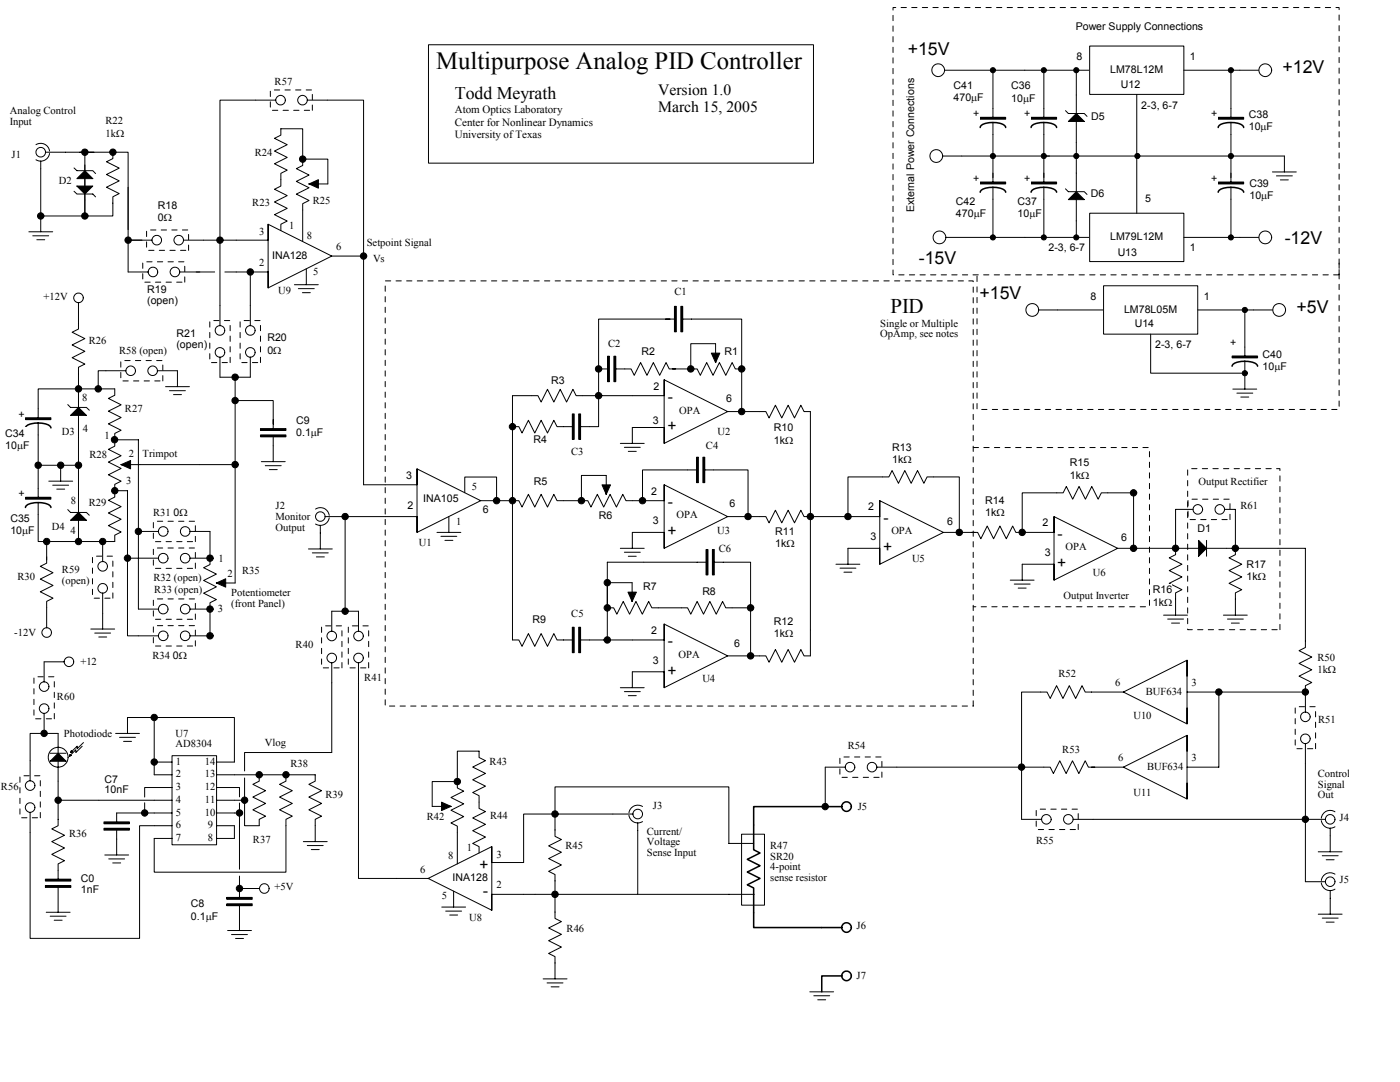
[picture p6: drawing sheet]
<svg xmlns="http://www.w3.org/2000/svg" width="279mm" height="216mm" viewBox="0 0 279 216" stroke-linecap="round" stroke-linejoin="round" font-family="sans-serif">
<defs><g id="words">
<text font-size="4.9" x="87" y="13.8">Multipurpose Analog PID Controller</text>
<text font-size="4.2" x="177.7" y="62.5">PID</text>
<text font-size="3.6" x="90.8" y="19.8">Todd Meyrath</text>
<g font-size="3.5">
<text x="181.1" y="11">+15V</text>
<text x="255.9" y="14.6">+12V</text>
<text x="183.4" y="52.8">-15V</text>
<text x="256.4" y="48.7">-12V</text>
<text x="195.5" y="59.7">+15V</text>
<text x="258.7" y="62.5">+5V</text>
</g>
<g font-size="3.1">
<text x="131.4" y="18.9">Version 1.0</text>
<text x="131.4" y="22.4">March 15, 2005</text>
<text x="133.3" y="80.2">-</text>
<text x="133.2" y="86.1">+</text>
<text x="133.3" y="101.2">-</text>
<text x="133.2" y="107">+</text>
<text x="176.3" y="104.3">-</text>
<text x="211.1" y="107.5">-</text>
<text x="176.3" y="110.2">+</text>
<text x="211" y="113.4">+</text>
<text x="133.3" y="129">-</text>
<text x="133.2" y="134.8">+</text>
<text x="97.5" y="171.3" transform="rotate(180 97.5 171.3)">+</text>
<text x="97.4" y="177.2" transform="rotate(180 97.4 177.2)">-</text>
</g>
<g font-size="2.2">
<text x="90.8" y="22.6">Atom Optics Laboratory</text>
<text x="90.8" y="25.1">Center for Nonlinear Dynamics</text>
<text x="90.8" y="27.6">University of Texas</text>
</g>
<g font-size="2.1">
<text x="214.7" y="6.1">Power Supply Connections</text>
<text x="54.8" y="16.9">R57</text>
<text x="190.3" y="17.7">C41</text>
<text x="201.8" y="17.8">C36</text>
<text x="214.8" y="12">8</text>
<text x="221.6" y="14.5">LM78L12M</text>
<text x="223.7" y="17.5">U12</text>
<text x="237.4" y="12">1</text>
<text x="1.9" y="22.8">Analog Control</text>
<text x="190.3" y="20.2">470&quot;F</text>
<text x="194.2" y="23.4">+</text>
<text x="201.8" y="20.3">10&quot;F</text>
<text x="204.4" y="23.4">+</text>
<text x="217.8" y="23.9">D5</text>
<text x="227.8" y="21.7">2-3, 6-7</text>
<text x="241.7" y="23.4">+</text>
<text x="249.2" y="23.5">C38</text>
<text x="1.9" y="24.9">Input</text>
<text x="21" y="24.8">R22</text>
<text x="21" y="27.3">1k!</text>
<text x="249.2" y="26">10&quot;F</text>
<text x="2.3" y="31.4">J1</text>
<text x="50.9" y="31.1">R24</text>
<text x="11.7" y="36.8">D2</text>
<text x="31.5" y="41.7">R18</text>
<text x="50.4" y="41.1">R23</text>
<text x="62.4" y="40.7">R25</text>
<text x="190.8" y="40.9">C42</text>
<text x="194.2" y="36.3">+</text>
<text x="203.1" y="40.8">C37</text>
<text x="204.4" y="36.3">+</text>
<text x="217.7" y="39.3">D6</text>
<text x="228.6" y="40.3">5</text>
<text x="241.7" y="36.3">+</text>
<text x="249.3" y="37.3">C39</text>
<text x="249.3" y="39.7">10&quot;F</text>
<text x="31.5" y="44.2">0!</text>
<text x="51.7" y="46.8">3</text>
<text x="57.7" y="45.7">1</text>
<text x="61.3" y="47.7">8</text>
<text x="182.4" y="42.4" transform="rotate(-90 182.4 42.4)">External Power Connections</text>
<text x="190.8" y="43.3">470&quot;F</text>
<text x="203.1" y="43.3">10&quot;F</text>
<text x="221.6" y="47.9">LM79L12M</text>
<text x="51.7" y="53">2</text>
<text x="54.3" y="51.6">INA128</text>
<text x="67.1" y="50">6</text>
<text x="73.2" y="49.1">Setpoint Signal</text>
<text x="74.4" y="52.3">Vs</text>
<text x="209.2" y="50.1">2-3, 6-7</text>
<text x="223.1" y="51">U13</text>
<text x="237.4" y="50.1">1</text>
<text x="8.7" y="59.9">+12V</text>
<text x="29.4" y="58.5">R19</text>
<text x="55.5" y="58.6">U9</text>
<text x="62.5" y="54.9">5</text>
<text x="134.6" y="58.9">C1</text>
<text x="217.6" y="59.9">8</text>
<text x="240.2" y="59.9">1</text>
<text x="29.4" y="60.6">(open)</text>
<text x="175.7" y="65.2">Single or Multiple</text>
<text x="224.3" y="62.4">LM78L05M</text>
<text x="226.5" y="65.3">U14</text>
<text x="17.7" y="68.6">R26</text>
<text x="23.8" y="70.6">R58 (open)</text>
<text x="35.2" y="67.3">R21</text>
<text x="35.2" y="69.4">(open)</text>
<text x="53.4" y="68.1">R20</text>
<text x="53.4" y="70.6">0!</text>
<text x="121.4" y="69.2">C2</text>
<text x="128.1" y="70.8">R2</text>
<text x="144.6" y="70.8">R1</text>
<text x="175.7" y="67.3">OpAmp, see notes</text>
<text x="230.5" y="69.5">2-3, 6-7</text>
<text x="245.5" y="69">+</text>
<text x="252" y="71.4">C40</text>
<text x="110" y="76.7">R3</text>
<text x="130.4" y="77.8">2</text>
<text x="252" y="73.9">10&quot;F</text>
<text x="3.7" y="83.4">+</text>
<text x="16.4" y="80.1">8</text>
<text x="24.9" y="82.2">R27</text>
<text x="135.6" y="82.6">OPA</text>
<text x="144.9" y="80.2">6</text>
<text x="1.1" y="87.1">C34</text>
<text x="1.1" y="89.6">10&quot;F</text>
<text x="12.4" y="86.8">D3</text>
<text x="16.6" y="86.3">4</text>
<text x="20.9" y="87.5">1</text>
<text x="59.1" y="84.5">C9</text>
<text x="59.1" y="87">0.1&quot;F</text>
<text x="106.4" y="88.5">R4</text>
<text x="130.3" y="84.5">3</text>
<text x="140.9" y="89.6">C4</text>
<text x="143.2" y="86.8">U2</text>
<text x="154.4" y="86">R10</text>
<text x="154.4" y="88.5">1k!</text>
<text x="178.1" y="90">R13</text>
<text x="17.9" y="91.4">R28</text>
<text x="25.7" y="91.1">2</text>
<text x="28.5" y="91.1">Trimpot</text>
<text x="81" y="95.5">3</text>
<text x="114" y="90.9">C3</text>
<text x="178.1" y="92.5">1k!</text>
<text x="213.5" y="93.1">R15</text>
<text x="213.5" y="95.5">1k!</text>
<text x="3.7" y="99.2">+</text>
<text x="14.1" y="100.5">8</text>
<text x="17.7" y="101">R29</text>
<text x="25.2" y="96.6">3</text>
<text x="55" y="101.7">J2</text>
<text x="81.3" y="101.6">2</text>
<text x="84.5" y="100.2">INA105</text>
<text x="94.1" y="97.7">5</text>
<text x="106.5" y="96.9">R5</text>
<text x="129.9" y="98.8">2</text>
<text x="145.6" y="101.2">6</text>
<text x="173.2" y="101.8">2</text>
<text x="196.6" y="100.5">R14</text>
<text x="239.2" y="96.8">Output Rectifier</text>
<text x="247.6" y="101.6">R61</text>
<text x="2.1" y="104.1">C35</text>
<text x="2.1" y="106.6">10&quot;F</text>
<text x="10.4" y="105.8">D4</text>
<text x="14.1" y="106.5">4</text>
<text x="30.5" y="102.9">R31 0!</text>
<text x="55" y="103.8">Monitor</text>
<text x="55" y="105.9">Output</text>
<text x="91" y="104.7">1</text>
<text x="96.4" y="102.4">6</text>
<text x="119.5" y="103.5">R6</text>
<text x="130.3" y="104.6">3</text>
<text x="135" y="103.3">OPA</text>
<text x="143.2" y="106.6">U3</text>
<text x="154.7" y="106.8">R11</text>
<text x="173.7" y="107.8">3</text>
<text x="177.9" y="106.5">OPA</text>
<text x="189" y="104.7">6</text>
<text x="196.6" y="103">1k!</text>
<text x="208" y="105">2</text>
<text x="223.8" y="107.9">6</text>
<text x="239" y="106.1">D1</text>
<text x="43.6" y="112.1">1</text>
<text x="83.6" y="109">U1</text>
<text x="143.4" y="110.2">C6</text>
<text x="154.7" y="109.2">1k!</text>
<text x="182" y="112.2">U5</text>
<text x="208.5" y="110.9">3</text>
<text x="212.6" y="109.7">OPA</text>
<text x="248.8" y="113.3">R17</text>
<text x="3.5" y="115.7">R30</text>
<text x="12.4" y="114.3">R59</text>
<text x="12.4" y="116.4">(open)</text>
<text x="30.6" y="115.9">R32 (open)</text>
<text x="30.8" y="118.4">R33 (open)</text>
<text x="45.4" y="115.1">2</text>
<text x="46.1" y="119">Potentiometer</text>
<text x="48.3" y="114.5">R35</text>
<text x="128.4" y="117.7">R7</text>
<text x="140.2" y="118.7">R8</text>
<text x="212.3" y="119.5">Output Inverter</text>
<text x="218.1" y="114.9">U6</text>
<text x="230.1" y="118.4">R16</text>
<text x="248.8" y="115.8">1k!</text>
<text x="43.5" y="122.2">3</text>
<text x="46.1" y="121.1">(front Panel)</text>
<text x="106.3" y="124.3">R9</text>
<text x="114" y="123.1">C5</text>
<text x="154.4" y="124.6">R12</text>
<text x="230.1" y="120.9">1k!</text>
<text x="2.8" y="126.9">-12V</text>
<text x="30.4" y="131.6">R34 0!</text>
<text x="59" y="129.3">R40</text>
<text x="129.9" y="126.4">2</text>
<text x="135.4" y="131.2">OPA</text>
<text x="146.5" y="129.1">6</text>
<text x="154.4" y="127.1">1k!</text>
<text x="262.9" y="131.8">R50</text>
<text x="16" y="132.6">+12</text>
<text x="72.7" y="135.8">R41</text>
<text x="130.3" y="132.5">3</text>
<text x="140.2" y="136.1">U4</text>
<text x="211.2" y="135">R52</text>
<text x="222.5" y="136.8">6</text>
<text x="237.8" y="136.9">3</text>
<text x="262.9" y="134.3">1k!</text>
<text x="11.4" y="139.7">R60</text>
<text x="226.2" y="143.4">U10</text>
<text x="228.7" y="138.6">BUF634</text>
<text x="12.7" y="147">Photodiode</text>
<text x="35" y="147">U7</text>
<text x="35" y="149.1">AD8304</text>
<text x="52.9" y="148.8">Vlog</text>
<text x="169.2" y="149.4">R54</text>
<text x="263.1" y="144.2">R51</text>
<text x="35.1" y="152.6">1</text>
<text x="35.1" y="155.1">2</text>
<text x="40.9" y="152.6">14</text>
<text x="40.9" y="155.1">13</text>
<text x="58" y="153.1">R38</text>
<text x="97.7" y="152.5">R43</text>
<text x="212" y="150.3">R53</text>
<text x="223.2" y="151.8">6</text>
<text x="228.9" y="153.6">BUF634</text>
<text x="237.8" y="151.9">3</text>
<text x="263" y="155">Control</text>
<text x=".2" y="157.6">R56</text>
<text x="20.9" y="156.2">C7</text>
<text x="20.9" y="158.3">10nF</text>
<text x="35.1" y="157.6">3</text>
<text x="35.1" y="160.2">4</text>
<text x="40.9" y="157.6">12</text>
<text x="40.9" y="160.2">11</text>
<text x="65" y="159.2">R39</text>
<text x="130.3" y="161.5">J3</text>
<text x="171.2" y="161.7">J5</text>
<text x="226.2" y="158.9">U11</text>
<text x="263" y="157.1">Signal</text>
<text x="263" y="159.3">Out</text>
<text x="13.8" y="167">R36</text>
<text x="35.1" y="162.7">5</text>
<text x="35.1" y="165.3">6</text>
<text x="35.1" y="167.8">7</text>
<text x="40.9" y="162.7">10</text>
<text x="41.4" y="165.3">9</text>
<text x="41.4" y="167.8">8</text>
<text x="85.2" y="163.6">R42</text>
<text x="97.8" y="163.4">R44</text>
<text x="129.1" y="166.6">Current/</text>
<text x="267.3" y="163.7">J4</text>
<text x="50.5" y="168.3">R37</text>
<text x="89.5" y="171.5">8</text>
<text x="93.1" y="169.8">1</text>
<text x="99.1" y="171.1">3</text>
<text x="112.8" y="169.5">R45</text>
<text x="129.1" y="168.7">Voltage</text>
<text x="129.1" y="170.8">Sense Input</text>
<text x="153.7" y="169.4">R47</text>
<text x="153.7" y="171.6">SR20</text>
<text x="153.7" y="173.7">4-point</text>
<text x="206.8" y="168.3">R55</text>
<text x="16.1" y="176">C0</text>
<text x="16.1" y="178.1">1nF</text>
<text x="54.8" y="177.6">+5V</text>
<text x="83.9" y="174.2">6</text>
<text x="88.2" y="179.4">5</text>
<text x="90.3" y="175.8">INA128</text>
<text x="99.1" y="177.2">2</text>
<text x="153.7" y="175.8">sense resistor</text>
<text x="267.3" y="176.2">J5</text>
<text x="38.1" y="181">C8</text>
<text x="38.1" y="183.5">0.1&quot;F</text>
<text x="93.6" y="183.8">U8</text>
<text x="113.1" y="186">R46</text>
<text x="170.9" y="185.5">J6</text>
<text x="170.9" y="195.4">J7</text>
</g>
</g></defs>
<path d="M132.5 75.8v12.7l12.7-6.4-12.7-6.3v3.2h-6.3M126.2 85.3h6.3v3.2M145.2 82.1h6.4M161.7 82.1v43.6" fill="none" stroke="#000" stroke-width=".2"/>
<g fill="#fff">
<path d="M133.3 77.4h1v3.6h-1z"/>
<path d="M133.2 83.3h1.8v3.5h-1.8z"/>
<path d="M130.4 76.1h1.2v2.4h-1.2z"/>
<path d="M130.3 82.8h1.2v2.4h-1.2z"/>
<path d="M144.9 78.5h1.2v2.4h-1.2z"/>
<path d="M135.6 80.8h4.2v2.5h-4.2z"/>
</g>
<g fill="none" stroke="#000" stroke-width=".2">
<path d="M106.1 79h1.3l.6 1.2 1.3-2.5 1.2 2.5 1.3-2.5 1.3 2.5 1.2-2.5 .7 1.3h1.2M148 73.6v8.5M121 96.8h.8l-.8 1.8zM132.5 96.7v12.7l12.7-6.3-12.7-6.4v3.2h-7.6l-.6-1.3-1.3 2.6-1.2-2.6-1.3 2.6-1.3-2.6-1.3 2.6-.6-1.3h-1.3v-5h5v3.7M137.2 93.8h1.8M139 91.2h.4v5.1h-.4zM140.3 91.2h.4v5.1h-.4zM140.7 93.8h1.7M126.2 106.2h6.3v3.2M145.2 103.1h6.4"/>
<circle cx="116" cy="99.9" r=".64"/>
<circle cx="148" cy="82.1" r=".64"/>
</g>
<g fill="#000">
<path d="M121 96.8h.8l-.8 1.8zM120.1 96.8h.9v1.8z"/>
<circle cx="116" cy="99.9" r=".64"/>
<circle cx="148" cy="82.1" r=".64"/>
</g>
<path d="M139.2 91.2v5.1M140.5 91.2v5.1" fill="none" stroke="#000" stroke-width=".38"/>
<g fill="#fff">
<path d="M133.3 98.3h1v3.6h-1z"/>
<path d="M133.2 104.2h1.8v3.6h-1.8z"/>
</g>
<g fill="none" stroke="#000" stroke-width=".2">
<path d="M83.2 93.6v3.1h-6.3M95.9 99.9h6.4M123.8 88.5h4.8M124.6 89.3h3.2M125.4 90.1h1.6M126.2 85.3v3.2M137.2 93.8h-9v6.1M142.4 93.8h6.9v9.3M76.9 103.1h6.3v3.1l12.7-6.3-12.7-6.3v12.6M123.8 109.4h4.8M124.6 110.2h3.2M125.4 111h1.6"/>
<path d="M126.2 106.2v3.2M151.6 103.1h1.2l.7 1.2 1.2-2.5 1.3 2.5 1.3-2.5 1.3 2.5 1.2-2.5 .7 1.3h1.2"/>
<circle cx="128.2" cy="99.9" r=".64"/>
<circle cx="149.3" cy="103.1" r=".63"/>
<circle cx="161.7" cy="103.1" r=".63"/>
</g>
<g fill="#000">
<circle cx="128.2" cy="99.9" r=".64"/>
<circle cx="149.3" cy="103.1" r=".63"/>
<circle cx="161.7" cy="103.1" r=".63"/>
</g>
<g fill="#fff">
<path d="M84 101h1v3.6h-1z"/>
<path d="M84.1 102.5h.8z"/>
<path d="M84.1 102.6h.8z"/>
<path d="M84.1 102.7h.8z"/>
<path d="M83.9 95.2h1.8v3.6h-1.8z"/>
<path d="M84.7 96.3h.2z"/>
<path d="M84.7 96.4h.2z"/>
<path d="M84.7 96.5h.2z"/>
<path d="M84.7 96.6h.2z"/>
<path d="M84.7 96.7h.2z"/>
<path d="M84.7 96.8h.2z"/>
<path d="M84.7 96.9h.2z"/>
<path d="M84.1 96.9h1.4z"/>
<path d="M84.1 97h1.4z"/>
<path d="M84.1 97.1h1.4z"/>
<path d="M84.7 97.2h.2z"/>
<path d="M84.7 97.3h.2z"/>
<path d="M84.7 97.4h.2z"/>
<path d="M84.7 97.5h.2z"/>
<path d="M84.7 97.6h.2z"/>
<path d="M84.7 97.7h.2z"/>
<path d="M84.7 97.8h.2z"/>
</g>
<path d="M87.2 106.2h4.8M88 107h3.2M88.8 107.8h1.6M89.6 103.1v3.1" fill="none" stroke="#000" stroke-width=".2"/>
<g fill="#fff">
<path d="M81.3 99.8h1.2v2.5h-1.2z"/>
<path d="M81 93.7h1.2v2.5h-1.2z"/>
<path d="M96.4 100.7h1.1v2.4h-1.1z"/>
<path d="M84.5 98.4h7v2.5h-7z"/>
<path d="M129.9 124.7h1.2v2.4h-1.2z"/>
<path d="M130.3 130.8h1.2v2.4h-1.2z"/>
<path d="M146.5 127.3h1.2v2.5h-1.2z"/>
<path d="M135.4 129.5h4.2v2.5h-4.2z"/>
</g>
<path d="M126.2 118.2h.8l-.8 1.8zM126.2 120v-3.7h-5v5h1.3l.6 1.3 1.3-2.6 1.2 2.6 1.3-2.6 1.3 2.6 1.3-2.6 .6 1.3h1.3M126.2 134h6.3v3.2M132.5 124.5v12.7l12.7-6.3-12.7-6.4v3.2h-6.3M145.2 130.9h6.4" fill="none" stroke="#000" stroke-width=".2"/>
<path d="M126.2 118.2h.8l-.8 1.8zM125.3 118.2h.9v1.8z" fill="#000"/>
<g fill="#fff">
<path d="M133.3 126.1h1v3.6h-1z"/>
<path d="M133.2 132h1.8v3.6h-1.8z"/>
</g>
<g fill="none" stroke="#000" stroke-width=".2">
<path d="M102.3 79v48.7M128.5 112.2h12.4M140.9 109.6h.4v5.1h-.4zM142.2 109.6h.4v5.1h-.4zM142.6 112.2h7.2v9.1M123.8 137.2h4.8M124.6 138h3.2M125.4 138.8h1.6M126.2 134v3.2M146.1 121.3h3.7v9.6M161.7 125.7v5.2h-1.2l-.7-1.3-1.2 2.5-1.3-2.5-1.3 2.5-1.3-2.5-1.2 2.5-.7-1.2h-1.2"/>
<circle cx="102.3" cy="99.9" r=".64"/>
<circle cx="121.2" cy="116.3" r=".64"/>
<circle cx="149.8" cy="130.9" r=".64"/>
<circle cx="149.8" cy="121.3" r=".64"/>
</g>
<g fill="#000">
<circle cx="102.3" cy="99.9" r=".64"/>
<circle cx="121.2" cy="116.3" r=".64"/>
<circle cx="149.8" cy="130.9" r=".64"/>
<circle cx="149.8" cy="121.3" r=".64"/>
</g>
<path d="M141.1 109.6v5.1M142.4 109.6v5.1" fill="none" stroke="#000" stroke-width=".38"/>
<g fill="#fff">
<path d="M173.2 100.1h1.2v2.4h-1.2z"/>
<path d="M189 103h1.2v2.4h-1.2z"/>
<path d="M177.9 104.7h4.2v2.5h-4.2z"/>
<path d="M154.4 84.3h3.9v5h-3.9z"/>
</g>
<g fill="none" stroke="#000" stroke-width=".2">
<path d="M175.6 99.9v12.7l12.7-6.4-12.7-6.3v3.2h-6.4M166.8 112.6h4.8M167.6 113.4h3.2M168.4 114.2h1.6M169.2 112.6v-3.2h6.4v3.2M188.3 106.2h6.3"/>
<circle cx="169.2" cy="103.1" r=".63"/>
</g>
<circle cx="169.2" cy="103.1" r=".63" fill="#000"/>
<g fill="#fff">
<path d="M176.3 101.5h1v3.6h-1z"/>
<path d="M176.3 107.4h1.8v3.5h-1.8z"/>
</g>
<path d="M176.1 95.2h1.3l.6-1.3 1.3 2.5 1.3-2.5 1.2 2.5 1.3-2.5 1.3 2.5 .6-1.2h1.3" fill="none" stroke="#000" stroke-width=".2"/>
<path d="M173.7 106h1.2v2.4h-1.2z" fill="#fff"/>
<g fill="none" stroke="#000" stroke-width=".2">
<path d="M151.6 82.1h1.2l.7 1.3 1.2-2.5 1.3 2.5 1.3-2.5 1.3 2.5 1.2-2.5 .7 1.2h1.2M176.1 95.2h-6.9v7.9h-7.5M186.3 95.2h5.2v11M193.8 106.2h1.3l.6 1.3 1.3-2.5 1.3 2.5 1.3-2.5 1.2 2.5 1.3-2.5 .6 1.2h1.3"/>
<circle cx="191.5" cy="106.2" r=".64"/>
</g>
<circle cx="191.5" cy="106.2" r=".64" fill="#000"/>
<g fill="#fff">
<path d="M208 103.2h1.2v2.4h-1.2z"/>
<path d="M223.8 106.1h1.2v2.5h-1.2z"/>
<path d="M212.6 107.9h4.3v2.5h-4.3z"/>
</g>
<g fill="none" stroke="#000" stroke-width=".2">
<path d="M201.6 115.8h4.8M202.4 116.5h3.2M203.2 117.3h1.6M204 115.8v-3.2h6.4v3.2M210.4 103.1v12.7l12.7-6.4-12.7-6.3v3.1h-6.4M223.1 109.4h6.3"/>
<circle cx="204" cy="106.2" r=".64"/>
</g>
<circle cx="204" cy="106.2" r=".64" fill="#000"/>
<g fill="#fff">
<path d="M211.1 104.7h1v3.5h-1z"/>
<path d="M211 110.5h1.8v3.6h-1.8z"/>
</g>
<path d="M210.9 98.3h1.3l.6-1.2 1.3 2.5 1.2-2.5 1.3 2.5 1.3-2.5 1.3 2.5 .6-1.3h1.3" fill="none" stroke="#000" stroke-width=".2"/>
<path d="M208.5 109.2h1.2v2.4h-1.2z" fill="#fff"/>
<g fill="none" stroke="#000" stroke-width=".2">
<path d="M102.3 79h3.8M116.2 79h10M119.5 73.6v11.5h-3.6M119.5 73.6h1.7M121.2 71.1h.4v5.1h-.4zM122.5 71.1h.4v5.1h-.4zM122.9 73.6h3l.7 1.3 1.2-2.6 1.3 2.6 1.3-2.6 1.3 2.6 1.2-2.6 .7 1.3h1.2M132.8 63.7h1.8M133.7 63.7h-14.2v9.9M134.2 73.6h3.7M134.6 61.1h.4v5.1h-.4zM135.9 61.1h.3v5.1h-.3z"/>
<path d="M136.2 63.7h11.8v9.9h-1.3l-.6-1.3-1.3 2.6-1.2-2.6-1.3 2.6-1.3-2.6-1.2 2.6-.7-1.3h-1.2M142.8 70.5h.9l-.9 1.8zM142.8 72.3v-3.7h-4.9v5M102.3 85.1h1.2l.7 1.3 1.3-2.5 1.2 2.5 1.3-2.5 1.3 2.5 1.2-2.5 .7 1.2h3M112.4 99.9h3.6M114.2 82.6h.4v5.1h-.4zM115.5 82.6h.4v5.1h-.4zM210.9 98.3h-6.9v7.9M221.1 98.3h5.1v11.1M128.5 112.2h-7.3v15.5M102.3 127.7h1.2l.7 1.3 1.3-2.6 1.2 2.6 1.3-2.6 1.3 2.6 1.2-2.6 .7 1.3h3M114.2 125.2h.4v5h-.4z"/>
<path d="M115.5 125.2h.4v5h-.4zM115.9 127.7h10.3M136 121.3h1.2l.7 1.3 1.2-2.6 1.3 2.6 1.3-2.6 1.2 2.6 1.3-2.6 .6 1.3h1.3"/>
<circle cx="119.5" cy="73.6" r=".64"/>
<circle cx="119.5" cy="79" r=".64"/>
<circle cx="137.9" cy="73.6" r=".64"/>
<circle cx="148" cy="73.6" r=".64"/>
<circle cx="102.3" cy="85.1" r=".63"/>
<circle cx="226.2" cy="98.4" r=".63"/>
<circle cx="226.2" cy="109.4" r=".64"/>
<circle cx="121.2" cy="121.3" r=".64"/>
<circle cx="121.2" cy="127.7" r=".64"/>
</g>
<g fill="#000">
<path d="M142.8 70.5h.9l-.9 1.8zM142 70.5h.8v1.8z"/>
<circle cx="119.5" cy="73.6" r=".64"/>
<circle cx="119.5" cy="79" r=".64"/>
<circle cx="137.9" cy="73.6" r=".64"/>
<circle cx="148" cy="73.6" r=".64"/>
<circle cx="102.3" cy="85.1" r=".63"/>
<circle cx="226.2" cy="98.4" r=".63"/>
<circle cx="226.2" cy="109.4" r=".64"/>
<circle cx="121.2" cy="121.3" r=".64"/>
<circle cx="121.2" cy="127.7" r=".64"/>
</g>
<path d="M121.4 71.1v5.1M122.7 71.1v5.1M134.8 61.1v5.1M136.1 61.1v5.1M114.4 82.6v5.1M115.7 82.6v5.1M114.4 125.2v5M115.7 125.2v5" fill="none" stroke="#000" stroke-width=".38"/>
<g fill="#fff">
<path d="M106.4 86.7h2.7v2.5h-2.7z"/>
<path d="M140.2 116.9h2.7v2.5h-2.7z"/>
<path d="M119.5 101.7h2.7v2.4h-2.7z"/>
<path d="M106.5 95.1h2.7v2.4h-2.7z"/>
<path d="M110 74.9h2.7v2.4h-2.7z"/>
<path d="M128.1 69.1h2.7v2.4h-2.7z"/>
<path d="M144.6 69.1h2.7v2.4h-2.7z"/>
<path d="M106.3 122.5h2.7v2.4h-2.7z"/>
<path d="M128.4 115.9h2.7v2.4h-2.7z"/>
<path d="M154.4 122.9h3.9v5h-3.9z"/>
<path d="M213.5 91.3h3.9v5h-3.9z"/>
<path d="M196.6 98.8h3.9v5h-3.9z"/>
<path d="M178.1 88.2h3.8v5h-3.8z"/>
<path d="M154.7 105h3.9v5h-3.9z"/>
<path d="M134.6 57.1h2.4v2.5h-2.4z"/>
<path d="M143.4 108.4h2.5v2.5h-2.5z"/>
<path d="M140.9 87.8h2.4v2.5h-2.4z"/>
<path d="M114 89.1h2.4v2.5h-2.4z"/>
<path d="M121.4 67.4h2.4v2.5h-2.4z"/>
<path d="M114 121.3h2.5v2.5h-2.5z"/>
<path d="M218.1 113.1h2.5v2.5h-2.5z"/>
<path d="M182 110.4h2.6v2.5h-2.6z"/>
<path d="M140.2 134.3h2.5v2.5h-2.5z"/>
<path d="M143.2 104.8h2.5v2.5h-2.5z"/>
<path d="M83.6 107.2h2.6v2.5h-2.6z"/>
<path d="M143.2 85h2.5v2.5h-2.5z"/>
</g>
<path d="M194.2 140.9v-84.9h-117.3v84.9h117.3" fill="none" stroke="#000" stroke-width=".2" stroke-dasharray="1.1 1.1"/>
<g fill="#fff">
<path d="M175.7 63.4h15.5v5h-15.5z"/>
<path d="M177.7 58.6h6.6v4.9h-6.6z"/>
</g>
<path d="M194.2 89.3h35.2v31.8h-35.2" fill="none" stroke="#000" stroke-width=".2" stroke-dasharray="1.1 1.1"/>
<path d="M212.3 117.8h13v2.4h-13z" fill="#fff"/>
<g fill="#000">
<path d="M239.2 107.8l1.6 1.6-1.6 1.6z"/>
<circle cx="234.6" cy="109.4" r=".64"/>
</g>
<g fill="none" stroke="#000" stroke-width=".2">
<path d="M229.4 109.4h5.2v1.3l-1.3 .6 2.6 1.3-2.6 1.3 2.6 1.2-2.6 1.3 2.6 1.3-1.3 .6v4.4M235.2 109.4h4M239.2 107.8l1.6 1.6-1.6 1.6zM240.8 107.8v3.2M240.8 109.4h4M232.2 122.7h4.8M233 123.5h3.2M233.8 124.3h1.6"/>
<circle cx="234.6" cy="109.4" r=".64"/>
</g>
<g fill="#fff">
<path d="M230.1 116.6h3.8v5.1h-3.8z"/>
<path d="M248.8 111.6h3.9v5h-3.9z"/>
<path d="M239 104.4h2.7v2.4h-2.7z"/>
</g>
<circle cx="246.5" cy="109.4" r=".64" fill="#000"/>
<g fill="none" stroke="#000" stroke-width=".2">
<path d="M244.8 109.4h10.3M246.5 109.4v1.3l-1.2 .6 2.5 1.3-2.5 1.3 2.5 1.2-2.5 1.3 2.5 1.3-1.3 .6v4.4M244.2 122.7h4.7M245 123.5h3.1M245.7 124.3h1.6"/>
<circle cx="246.5" cy="109.4" r=".64"/>
</g>
<path d="M255.4 125.6v-32.1h-18.4v32.1h18.4" fill="none" stroke="#000" stroke-width=".2" stroke-dasharray="1.1 1.1"/>
<path d="M239.2 95h13.8v2.5h-13.8z" fill="#fff"/>
<path d="M47.2 54.3h6.3v3.1l12.7-6.3-12.7-6.4v12.7M53.5 44.7v3.2h-6.3M66.2 51.1h6.4M72.6 96.7h4.3M102.3 99.9h1.2l.7 1.3 1.3-2.6 1.2 2.6 1.3-2.6 1.3 2.6 1.2-2.6 .7 1.3h1.2" fill="none" stroke="#000" stroke-width=".2"/>
<g fill="#fff">
<path d="M54.3 52.2h1v3.6h-1z"/>
<path d="M54.4 53.7h.8z"/>
<path d="M54.4 53.8h.8z"/>
<path d="M54.4 53.9h.8z"/>
<path d="M54.2 46.4h1.8v3.6h-1.8z"/>
<path d="M55 47.5h.2z"/>
<path d="M55 47.6h.2z"/>
<path d="M55 47.7h.2z"/>
<path d="M55 47.8h.2z"/>
<path d="M55 47.9h.2z"/>
<path d="M55 48h.2z"/>
<path d="M55 48.1h.2z"/>
<path d="M54.4 48.1h1.4z"/>
<path d="M54.4 48.2h1.4z"/>
<path d="M54.4 48.3h1.4z"/>
<path d="M55 48.4h.2z"/>
<path d="M55 48.5h.2z"/>
<path d="M55 48.6h.2z"/>
<path d="M55 48.7h.2z"/>
<path d="M55 48.8h.2z"/>
<path d="M55 48.9h.2z"/>
</g>
<g fill="none" stroke="#000" stroke-width=".2">
<path d="M15.7 64.4v1.3l-1.3 .6 2.5 1.3-2.5 1.2 2.5 1.3-2.5 1.3 2.5 1.2-1.2 .7v8M15.7 77.6h7.2v1.3l-1.3 .6 2.6 1.3-2.6 1.2 2.6 1.3-2.6 1.3 2.6 1.3-1.3 .6v2.5l-1.3 .7 2.6 1.2-2.6 1.3 2.6 1.3-2.6 1.2 2.6 1.3-1.3 .6v2.6l-1.3 .6 2.6 1.3-2.6 1.3 2.6 1.2-2.6 1.3 2.6 1.3-1.3 .6v1.3h-7.2v-4.3M9.7 96h4.8M10.5 96.8h3.2M11.3 97.6h1.6M13.5 80.7l.6 .6h3.2l.5 .6M14.1 82.9l1.6-1.6 1.6 1.6zM15.7 92.8h-3.6v3.2M15.7 82.9v19.4M24.2 92.7h1.9v.9zM24.2 92.7h15.6M9.3 111.1v1.3l-1.3 .6 2.6 1.3-2.6 1.2 2.6 1.3-2.6 1.3 2.6 1.3-1.3 .6v1.3"/>
<path d="M13.5 101.7l.6 .6h3.2l.5 .5M14.1 103.8l1.6-1.5 1.6 1.5z"/>
<circle cx="15.7" cy="77.6" r=".64"/>
<circle cx="15.7" cy="92.8" r=".64"/>
<circle cx="22.9" cy="87.7" r=".64"/>
<circle cx="22.9" cy="97.9" r=".64"/>
<circle cx="15.7" cy="108.1" r=".64"/>
</g>
<g fill="#000">
<path d="M14.1 82.9l1.6-1.6 1.6 1.6zM24.2 92.7h1.9v.9zM24.2 92.7l1.9-.8v.8zM14.1 103.8l1.6-1.5 1.6 1.5z"/>
<circle cx="15.7" cy="77.6" r=".64"/>
<circle cx="15.7" cy="92.8" r=".64"/>
<circle cx="22.9" cy="87.7" r=".64"/>
<circle cx="22.9" cy="97.9" r=".64"/>
<circle cx="15.7" cy="108.1" r=".64"/>
</g>
<circle cx="31.3" cy="47.9" r=".95" fill="#fff"/>
<g fill="none" stroke="#000" stroke-width=".2">
<path d="M26.3 47.9h4"/>
<circle cx="31.3" cy="47.9" r=".95"/>
</g>
<circle cx="35.7" cy="47.9" r=".95" fill="#fff"/>
<path d="M36.6 47.9a.95 .95 0 0 0-1.4-.8 .95 .95 0 0 0-.1 1.6 .95 .95 0 0 0 1.5-.6v-.2h10.6M39.2 54.3h3.6M43.9 47.9v13.1M44.9 54.3h2.3" fill="none" stroke="#000" stroke-width=".2"/>
<path d="M37.6 50v-4.1h-8.3v4.1h8.3" fill="none" stroke="#000" stroke-width=".2" stroke-dasharray="1.1 1.1"/>
<circle cx="50" cy="70.3" r=".95" fill="#fff"/>
<g fill="none" stroke="#000" stroke-width=".2">
<path d="M50 71.3v4"/>
<circle cx="50" cy="70.3" r=".95"/>
</g>
<circle cx="50" cy="65.9" r=".95" fill="#fff"/>
<g fill="none" stroke="#000" stroke-width=".2">
<path d="M50 61v4"/>
<circle cx="50" cy="65.9" r=".95"/>
</g>
<path d="M52 72.3v-8.3h-4.1v8.3h4.1" fill="none" stroke="#000" stroke-width=".2" stroke-dasharray="1.1 1.1"/>
<circle cx="43.9" cy="70.3" r=".96" fill="#fff"/>
<g fill="none" stroke="#000" stroke-width=".2">
<path d="M43.9 71.3v4"/>
<circle cx="43.9" cy="70.3" r=".96"/>
</g>
<circle cx="43.9" cy="65.9" r=".96" fill="#fff"/>
<g fill="none" stroke="#000" stroke-width=".2">
<path d="M43.9 61v4"/>
<circle cx="43.9" cy="65.9" r=".96"/>
</g>
<path d="M45.9 72.3v-8.3h-4v8.3h4" fill="none" stroke="#000" stroke-width=".2" stroke-dasharray="1.1 1.1"/>
<circle cx="30.5" cy="54.3" r=".95" fill="#fff"/>
<g fill="none" stroke="#000" stroke-width=".2">
<path d="M25.6 54.3h4"/>
<circle cx="30.5" cy="54.3" r=".95"/>
</g>
<circle cx="34.9" cy="54.3" r=".95" fill="#fff"/>
<g fill="none" stroke="#000" stroke-width=".2">
<path d="M25.6 37.4v16.9M25.6 47.9h2.7M35.9 54.3a.95 .95 0 0 0-1.4-.9 .95 .95 0 0 0-.2 1.6 .95 .95 0 0 0 1.5-.6l.1-.1h4M50 54.3v6.7M43.9 75.3h6.1M46.9 75.3v17.4h-7.1"/>
<circle cx="25.6" cy="47.9" r=".64"/>
<circle cx="43.9" cy="47.9" r=".64"/>
<circle cx="50" cy="54.3" r=".64"/>
<circle cx="46.9" cy="75.3" r=".64"/>
</g>
<path d="M36.9 56.3v-4.1h-8.4v4.1h8.4" fill="none" stroke="#000" stroke-width=".2" stroke-dasharray="1.1 1.1"/>
<g fill="#000">
<circle cx="25.6" cy="47.9" r=".64"/>
<circle cx="43.9" cy="47.9" r=".64"/>
<circle cx="50" cy="54.3" r=".64"/>
<circle cx="46.9" cy="75.3" r=".64"/>
</g>
<g fill="#fff">
<path d="M31.5 39.9h3.9v5h-3.9z"/>
<path d="M53.4 66.3h3.8v5.1h-3.8z"/>
<path d="M35.2 65.6h6.2v4.8h-6.2z"/>
<path d="M29.4 56.8h6.1v4.8h-6.1z"/>
<path d="M54.3 49.8h7.1v2.5h-7.1z"/>
</g>
<path d="M58.8 56.8h4.7M59.5 57.6h3.2M60.3 58.4h1.6M61.1 53.6v3.2" fill="none" stroke="#000" stroke-width=".2"/>
<circle cx="8.1" cy="30.4" r=".95" fill="#fff"/>
<g fill="none" stroke="#000" stroke-width=".2">
<path d="M7.2 28.9a1.78 1.78 0 0 1 2.7 1.2M8.1 32.2v14M9.1 30.4a.95 .95 0 0 0-1.4-.9 .95 .95 0 0 0-.1 1.6 .95 .95 0 0 0 1.5-.6v-.1h9.6M9.9 30.6a1.78 1.78 0 0 1-2.7 1.3M14.8 33.5l.5 .6h3.2l.6 .5M15.3 35.6l1.6-1.5 1.6 1.5zM15.9 30.4h9.7v15.4M16.9 30.4v3.7M16.9 35.6v4.3M5.8 46.2h4.7M6.5 47.1h3.2M7.3 47.8h1.6"/>
<path d="M41.9 111.4v1.2l-1.3 .7 2.6 1.3-2.6 1.2 2.6 1.3-2.6 1.3 2.6 1.2-1.3 .7v1.2M43.2 116.3h1.8v.9zM43.2 116.3h3.7"/>
<circle cx="16.9" cy="30.4" r=".64"/>
<circle cx="8.1" cy="43.1" r=".63"/>
</g>
<g fill="#000">
<path d="M15.3 35.6l1.6-1.5 1.6 1.5zM43.2 116.3h1.8v.9zM43.2 116.3l1.8-.8v.8z"/>
<circle cx="16.9" cy="30.4" r=".64"/>
<circle cx="8.1" cy="43.1" r=".63"/>
</g>
<circle cx="37" cy="111.4" r=".96" fill="#fff"/>
<path d="M37.9 111.4a.95 .95 0 0 0-1.4-.9 .95 .95 0 0 0-.1 1.6 .95 .95 0 0 0 1.5-.6v-.1h4" fill="none" stroke="#000" stroke-width=".2"/>
<circle cx="32.6" cy="111.4" r=".96" fill="#fff"/>
<g fill="none" stroke="#000" stroke-width=".2">
<path d="M27.6 111.4h4M41.9 106v5.4"/>
<circle cx="32.6" cy="111.4" r=".96"/>
</g>
<path d="M39 113.4v-4.1h-8.4v4.1h8.4" fill="none" stroke="#000" stroke-width=".2" stroke-dasharray="1.1 1.1"/>
<circle cx="37" cy="106" r=".96" fill="#fff"/>
<path d="M37.9 106a.95 .95 0 0 0-1.4-.8 .95 .95 0 0 0-.1 1.6 .95 .95 0 0 0 1.5-.6v-.2h4" fill="none" stroke="#000" stroke-width=".2"/>
<circle cx="32.6" cy="106" r=".96" fill="#fff"/>
<g fill="none" stroke="#000" stroke-width=".2">
<path d="M27.6 106h4"/>
<circle cx="32.6" cy="106" r=".96"/>
</g>
<path d="M39 108.1v-4.1h-8.4v4.1h8.4" fill="none" stroke="#000" stroke-width=".2" stroke-dasharray="1.1 1.1"/>
<circle cx="37" cy="126.9" r=".96" fill="#fff"/>
<path d="M37.9 126.9a.95 .95 0 0 0-1.4-.9 .95 .95 0 0 0-.1 1.6 .95 .95 0 0 0 1.5-.6v-.1h4" fill="none" stroke="#000" stroke-width=".2"/>
<circle cx="32.6" cy="126.9" r=".96" fill="#fff"/>
<g fill="none" stroke="#000" stroke-width=".2">
<path d="M27.6 126.9h4M41.9 121.5v5.4"/>
<circle cx="32.6" cy="126.9" r=".96"/>
</g>
<path d="M39 128.9v-4.1h-8.4v4.1h8.4" fill="none" stroke="#000" stroke-width=".2" stroke-dasharray="1.1 1.1"/>
<circle cx="37" cy="121.5" r=".96" fill="#fff"/>
<path d="M37.9 121.5a.95 .95 0 0 0-1.4-.8 .95 .95 0 0 0-.1 1.6 .95 .95 0 0 0 1.5-.6v-.2h4" fill="none" stroke="#000" stroke-width=".2"/>
<circle cx="32.6" cy="121.5" r=".96" fill="#fff"/>
<g fill="none" stroke="#000" stroke-width=".2">
<path d="M22.9 97.9h2.5v13.5h2.2M22.9 87.8h4.7v33.7h4M46.9 92.7v23.6M25.4 111.4v15.5h2.2"/>
<circle cx="25.4" cy="111.4" r=".64"/>
<circle cx="27.6" cy="106" r=".64"/>
<circle cx="41.9" cy="111.4" r=".64"/>
<circle cx="32.6" cy="121.5" r=".96"/>
<circle cx="41.9" cy="121.5" r=".64"/>
</g>
<path d="M39 123.6v-4.1h-8.4v4.1h8.4" fill="none" stroke="#000" stroke-width=".2" stroke-dasharray="1.1 1.1"/>
<g fill="#000">
<circle cx="25.4" cy="111.4" r=".64"/>
<circle cx="27.6" cy="106" r=".64"/>
<circle cx="41.9" cy="111.4" r=".64"/>
<circle cx="41.9" cy="121.5" r=".64"/>
</g>
<g fill="#fff">
<path d="M46.1 117.2h11.9v5h-11.9z"/>
<path d="M28.5 89.3h6.9v2.5h-6.9z"/>
<path d="M73.2 47.4h13v2.5h-13z"/>
</g>
<g fill="none" stroke="#000" stroke-width=".2">
<path d="M72.6 51.1v45.6"/>
<circle cx="46.9" cy="92.7" r=".64"/>
</g>
<circle cx="46.9" cy="92.7" r=".64" fill="#000"/>
<path d="M1.9 21h13.3v5h-13.3z" fill="#fff"/>
<g fill="none" stroke="#000" stroke-width=".2">
<path d="M16.9 39.9v3.2M22.5 30.4v1.2l-1.2 .7 2.5 1.2-2.5 1.3 2.5 1.3-2.5 1.3 2.5 1.2-1.3 .7v3.8h-14.4M60.4 31.7v-6h-4.4v1.3l-1.2 .6 2.5 1.3-2.5 1.2 2.5 1.3-2.5 1.3 2.5 1.3-1.3 .6v2.5l-1.2 .7 2.5 1.2-2.5 1.3 2.5 1.3-2.5 1.2 2.5 1.3-1.3 .6v1.3M60.4 31.7v1.3l-1.3 .7 2.6 1.2-2.6 1.3 2.6 1.3-2.6 1.2 2.6 1.3-1.3 .6v7.6M60.4 31.7h5v5h-3.7M61.7 36.7h1.8v.8z"/>
<circle cx="22.5" cy="30.4" r=".64"/>
<circle cx="60.4" cy="31.7" r=".64"/>
<circle cx="16.9" cy="43.1" r=".63"/>
</g>
<g fill="#000">
<path d="M61.7 36.7h1.8v.8zM61.7 36.7l1.8-.8v.8z"/>
<circle cx="22.5" cy="30.4" r=".64"/>
<circle cx="60.4" cy="31.7" r=".64"/>
<circle cx="16.9" cy="43.1" r=".63"/>
</g>
<g fill="#fff">
<path d="M74.4 50.5h2.4v2.5h-2.4z"/>
<circle cx="15.7" cy="59.4" r=".95"/>
</g>
<g fill="none" stroke="#000" stroke-width=".2">
<path d="M15.7 60.4v4"/>
<circle cx="15.7" cy="59.4" r=".95"/>
</g>
<circle cx="9.3" cy="126.2" r=".95" fill="#fff"/>
<g fill="none" stroke="#000" stroke-width=".2">
<path d="M9.3 121.3v4"/>
<circle cx="9.3" cy="126.2" r=".95"/>
</g>
<g fill="#fff">
<path d="M8.7 58.1h4.8v2.5h-4.8z"/>
<path d="M2.8 125.1h4.4v2.5h-4.4z"/>
</g>
<path d="M23.1 146.3h4.7M23.9 147.1h3.1M24.7 147.9h1.5M25.4 143.2v3.1" fill="none" stroke="#000" stroke-width=".2"/>
<path d="M34.3 150.8h8.9v17.8h-8.9z" fill="#fff"/>
<g fill="none" stroke="#000" stroke-width=".2">
<path d="M30.8 152.1h3.5M30.8 154.6h3.5M30.8 157.1h3.5M30.8 159.7h3.5M34.3 150.8h8.9v17.8h-8.9zM43.2 152.1h3.6M43.2 154.6h3.6M43.2 157.1h3.6M43.2 159.7h3.6M30.8 162.2h3.5M30.8 164.8h3.5M30.8 167.3h3.5"/>
<path d="M43.2 162.2h3.6M43.2 164.8h3.6M43.2 167.3h3.6"/>
</g>
<path d="M35 145.2h7.3v5h-7.3z" fill="#fff"/>
<g fill="none" stroke="#000" stroke-width=".2">
<path d="M11.6 159.7v5.1l-1.3 .6 2.6 1.3-2.6 1.2 2.6 1.3-2.6 1.3 2.6 1.2-1.3 .7v3M11.6 155.9v3.8h19.2M25.4 143.2h5.4M30.8 157.1h-1.9v1.9M46.8 152.1v-8.9h-16v11.4M46.8 154.6h16.1v1.3l-1.3 .6 2.6 1.3-2.6 1.2 2.6 1.3-2.6 1.3 2.6 1.3-1.3 .6v4.4M48.8 155.2v4.5h-2M51.7 154.6v1.3l-1.2 .6 2.5 1.3-2.5 1.2 2.5 1.3-2.5 1.3 2.5 1.3-1.3 .6v1.3h-2.9v-5.1M57.1 154.6v1.3l-1.3 .6 2.5 1.3-2.5 1.2 2.5 1.3-2.5 1.3 2.5 1.3-1.2 .6v10.5h-26.3v-6.7M66.2 150.2h-17.4v3.6M9.1 176.7h5v.4h-5zM9.1 175.4h5v.4h-5z"/>
<path d="M11.6 177.1v4.9M20.7 165.3h5.1v.4h-5.1zM20.7 164h5.1v.4h-5.1zM20.9 170.6h4.8M21.7 171.4h3.2M22.5 172.2h1.6M23.3 165.7v4.9M28.9 160.2v2h1.9M28.9 162.2h-5.6v1.8M60.5 167.9h4.8M61.3 168.7h3.2M62.1 169.5h1.6"/>
<path d="M9.2 182h4.8M10 182.8h3.2M10.8 183.6h1.6"/>
<circle cx="11.6" cy="159.7" r=".63"/>
<circle cx="30.8" cy="152.1" r=".63"/>
<circle cx="30.8" cy="143.2" r=".63"/>
<circle cx="48.8" cy="159.7" r=".63"/>
<circle cx="51.7" cy="154.6" r=".63"/>
<circle cx="57.1" cy="154.6" r=".63"/>
<circle cx="28.9" cy="162.2" r=".63"/>
</g>
<path d="M9.1 176.9h5M9.1 175.6h5M20.7 165.5h5.1M20.7 164.2h5.1" fill="none" stroke="#000" stroke-width=".38"/>
<g fill="#000">
<circle cx="11.6" cy="159.7" r=".63"/>
<circle cx="30.8" cy="152.1" r=".63"/>
<circle cx="30.8" cy="143.2" r=".63"/>
<circle cx="48.8" cy="159.7" r=".63"/>
<circle cx="51.7" cy="154.6" r=".63"/>
<circle cx="57.1" cy="154.6" r=".63"/>
<circle cx="28.9" cy="162.2" r=".63"/>
</g>
<circle cx="52.8" cy="177.3" r=".95" fill="#fff"/>
<g fill="none" stroke="#000" stroke-width=".2">
<path d="M47.8 177.3h4"/>
<circle cx="52.8" cy="177.3" r=".95"/>
</g>
<path d="M54.8 175.8h3.7v2.5h-3.7z" fill="#fff"/>
<path d="M45.3 179.3h5M45.3 180.5h5" fill="none" stroke="#000" stroke-width=".38"/>
<g fill="none" stroke="#000" stroke-width=".2">
<path d="M46.8 157.1h1v1.9M45.3 179.1h5v.4h-5zM46.8 162.2h1v11.2M46.8 164.8v2.5M47.8 160.2v2M47.8 174.8v4.3M45.3 180.3h5v.4h-5zM45.4 185.7h4.8M46.2 186.5h3.2M47 187.3h1.6M47.8 180.7v5"/>
<circle cx="47.8" cy="177.3" r=".64"/>
<circle cx="47.8" cy="162.2" r=".63"/>
</g>
<g fill="#000">
<circle cx="47.8" cy="177.3" r=".64"/>
<circle cx="47.8" cy="162.2" r=".63"/>
</g>
<circle cx="6" cy="161.1" r=".94" fill="#fff"/>
<g fill="none" stroke="#000" stroke-width=".2">
<path d="M6 162.1v4"/>
<circle cx="6" cy="161.1" r=".94"/>
</g>
<circle cx="6" cy="156.7" r=".94" fill="#fff"/>
<g fill="none" stroke="#000" stroke-width=".2">
<path d="M10 151.9l1.6-1.6 1.6 1.6zM10 150.3h3.2M11.6 150.3v-4h-5.6v9.5M11.6 151.9v4M14 150.5l.2 .2-.3 .2zM14.2 149.8l.1 .2h.2l-.4 .1zM16.4 148.9l-1.3 1.3v-.6l-1.2 1.3 .1-.4 .2 .2-.3 .2M16.7 148.2l-1.3 1.2v-.5l-1.3 1.2 .1-.3 .1 .2h.2l-.4 .1M30.8 164.8h-2.9v22.4h-21.9v-21.1"/>
<circle cx="6" cy="156.7" r=".94"/>
<circle cx="11.6" cy="151.1" r="1.98"/>
</g>
<path d="M8 163.2v-8.4h-4v8.4h4" fill="none" stroke="#000" stroke-width=".2" stroke-dasharray="1.1 1.1"/>
<path d="M10 151.9l1.6-1.6 1.6 1.6zM14 150.5l.2 .2-.3 .2zM14.2 149.8l.1 .2h.2l-.4 .1z" fill="#000"/>
<circle cx="13.8" cy="132" r=".94" fill="#fff"/>
<g fill="none" stroke="#000" stroke-width=".2">
<path d="M8.8 132.1h4"/>
<circle cx="13.8" cy="132" r=".94"/>
<circle cx="8.8" cy="146.3" r=".63"/>
</g>
<circle cx="8.8" cy="146.3" r=".63" fill="#000"/>
<g fill="#fff">
<path d="M16 130.9h3.3v2.5h-3.3z"/>
<path d="M52.9 147h4.2v2.5h-4.2z"/>
<circle cx="71.6" cy="126.9" r=".94"/>
</g>
<g fill="none" stroke="#000" stroke-width=".2">
<path d="M71.5 122v4"/>
<circle cx="71.6" cy="126.9" r=".94"/>
</g>
<circle cx="71.6" cy="131.3" r=".94" fill="#fff"/>
<g fill="none" stroke="#000" stroke-width=".2">
<path d="M66.2 122h5.3M71.5 132.2v4"/>
<circle cx="71.6" cy="131.3" r=".94"/>
</g>
<path d="M73.6 133.3v-8.4h-4.1v8.4h4.1" fill="none" stroke="#000" stroke-width=".2" stroke-dasharray="1.1 1.1"/>
<circle cx="66.2" cy="126.9" r=".94" fill="#fff"/>
<g fill="none" stroke="#000" stroke-width=".2">
<path d="M66.2 122v4"/>
<circle cx="66.2" cy="126.9" r=".94"/>
</g>
<circle cx="66.2" cy="131.3" r=".94" fill="#fff"/>
<g fill="none" stroke="#000" stroke-width=".2">
<path d="M66.2 132.2v4M79.1 175.3h6.3M98.1 168.9v3.2h6.4M104.5 178.5h-6.4v3.1l-12.7-6.3 12.7-6.4v12.7"/>
<circle cx="66.2" cy="131.3" r=".94"/>
</g>
<path d="M68.2 133.3v-8.4h-4v8.4h4" fill="none" stroke="#000" stroke-width=".2" stroke-dasharray="1.1 1.1"/>
<g fill="#fff">
<path d="M96.4 176.4h1v3.6h-1z"/>
<path d="M95.7 170.6h1.8v3.6h-1.8z"/>
</g>
<path d="M104.5 178.5h2.3" fill="none" stroke="#000" stroke-width=".2"/>
<path d="M90.3 174.1h7.1v2.4h-7.1z" fill="#fff"/>
<g fill="none" stroke="#000" stroke-width=".2">
<path d="M91.3 156v-6.1h4.3v1.3l1.3 .6-2.6 1.3 2.6 1.2-2.6 1.3 2.6 1.3-2.6 1.2 1.3 .7v2.5l1.3 .6-2.6 1.3 2.6 1.3-2.6 1.3 2.6 1.2-2.6 1.3 1.3 .6v1.3M91.3 156v1.2l1.2 .7-2.5 1.2 2.5 1.3-2.5 1.3 2.5 1.2-2.5 1.3 1.3 .6v7.6M91.3 156h-5v4.9h3.7M88.1 160.9h1.9l-1.9 .8zM90.5 177.8v3.2M110.8 162.4v4.5l1.2 .6-2.5 1.3 2.5 1.3-2.5 1.2 2.5 1.3-2.5 1.3 1.3 .6v4h-4M110.8 178.5v4.8l1.2 .6-2.5 1.3 2.5 1.2-2.5 1.3 2.5 1.3-2.5 1.2 1.3 .7v4.4M122.3 162.4h-17.8v9.7M88.2 181h4.7M88.9 181.8h3.2M89.7 182.6h1.6M108.4 195.3h4.8"/>
<path d="M109.2 196.1h3.2M110 196.9h1.6"/>
<circle cx="91.3" cy="156" r=".64"/>
</g>
<g fill="#000">
<path d="M88.1 160.9h1.9l-1.9 .8zM88.1 160.1l1.9 .8h-1.9z"/>
<circle cx="91.3" cy="156" r=".64"/>
</g>
<circle cx="127.3" cy="162.4" r=".95" fill="#fff"/>
<g fill="none" stroke="#000" stroke-width=".2">
<path d="M76.9 103.1h-8v18.9M66.2 136.2v14M71.5 136.2v39.1h7.6M122.3 162.4h4M125.5 162.7a1.78 1.78 0 0 0 2.7 1.2M127.3 164.2v14.3h-16.5M128.2 160.9a1.78 1.78 0 0 0-2.7 1.3"/>
<circle cx="68.9" cy="122" r=".63"/>
<circle cx="110.8" cy="178.5" r=".64"/>
<circle cx="110.8" cy="162.4" r=".64"/>
<circle cx="127.3" cy="162.4" r=".95"/>
</g>
<g fill="#000">
<circle cx="68.9" cy="122" r=".63"/>
<circle cx="110.8" cy="178.5" r=".64"/>
<circle cx="110.8" cy="162.4" r=".64"/>
</g>
<path d="M148 166.5h4.6v14.1h-4.6z" fill="#fff"/>
<path d="M110.8 162.4v-5.4h34.7v11.3h4.9M127.3 178.5h23.1M148 166.5h4.6v14.1h-4.6z" fill="none" stroke="#000" stroke-width=".2"/>
<path d="M150.4 164.6v5l1.3 .6-2.6 1.3 2.6 1.2-2.6 1.3 2.6 1.3-2.6 1.3 1.3 .6v4.9" fill="none" stroke="#000" stroke-width=".3"/>
<circle cx="169" cy="185.1" r=".95" fill="#fff"/>
<g fill="none" stroke="#000" stroke-width=".3">
<path d="M164 161h-13.6v3.6M150.4 182.1v3h17.6"/>
<circle cx="169" cy="185.1" r=".95"/>
</g>
<circle cx="169" cy="160.9" r=".95" fill="#fff"/>
<g fill="none" stroke="#000" stroke-width=".3">
<path d="M164 161h4"/>
<circle cx="169" cy="160.9" r=".95"/>
</g>
<circle cx="169" cy="194.7" r=".95" fill="#fff"/>
<g fill="none" stroke="#000" stroke-width=".3">
<path d="M168 194.7h-4v3.2"/>
<circle cx="169" cy="194.7" r=".95"/>
</g>
<path d="M161.6 197.9h4.8M162.4 198.7h3.2M163.2 199.5h1.6" fill="none" stroke="#000" stroke-width=".2"/>
<circle cx="260.5" cy="143" r=".95" fill="#fff"/>
<g fill="none" stroke="#000" stroke-width=".2">
<path d="M260.5 138.1v4"/>
<circle cx="260.5" cy="143" r=".95"/>
</g>
<circle cx="260.5" cy="147.4" r=".95" fill="#fff"/>
<g fill="none" stroke="#000" stroke-width=".2">
<path d="M260.5 148.4v4"/>
<circle cx="260.5" cy="147.4" r=".95"/>
</g>
<path d="M262.6 149.4v-8.4h-4.1v8.4h4.1" fill="none" stroke="#000" stroke-width=".2" stroke-dasharray="1.1 1.1"/>
<circle cx="265.5" cy="163.5" r=".95" fill="#fff"/>
<g fill="none" stroke="#000" stroke-width=".2">
<path d="M260.5 163.5h4M263.7 163.7a1.78 1.78 0 0 0 2.7 1.3M265.5 165.3v1.5M266.4 162a1.77 1.77 0 0 0-2.7 1.2"/>
<circle cx="265.5" cy="163.5" r=".95"/>
</g>
<circle cx="63.9" cy="103.1" r=".94" fill="#fff"/>
<g fill="none" stroke="#000" stroke-width=".2">
<path d="M61.6 109.5h4.7M62.3 110.3h3.2M63 101.6a1.77 1.77 0 0 1 2.7 1.2M63.1 111.1h1.6M63.9 104.8v4.7M64.9 103.1a.95 .95 0 0 0-1.4-.9 .95 .95 0 0 0-.1 1.6 .95 .95 0 0 0 1.5-.6v-.1h4M65.7 103.3a1.8 1.8 0 0 1-2.7 1.3M255.1 109.4h5.4v19.8l-1.3 .6 2.6 1.3-2.6 1.3 2.6 1.2-2.6 1.3 2.6 1.3-1.3 .6v1.3h-23.6M224.2 138.1h-7.6l-.7-1.3-1.2 2.6-1.3-2.6-1.3 2.6-1.2-2.6-1.3 2.6-.6-1.3h-5.1v25.4M236.9 131.7v3.2M243.2 138.1v15h-6.3M179 153.1h30.6l.6 1.2 1.3-2.5 1.3 2.5 1.2-2.5 1.3 2.5 1.3-2.5 .6 1.3h1.3"/>
<path d="M217.8 153.1h6.4M236.9 141.3v3.1l-12.7-6.3 12.7-6.4v12.7M236.9 156.3v3.1l-12.7-6.3 12.7-6.4v12.7M236.9 146.7v3.2M260.5 152.4v11.1M263.1 170h4.7M263.9 170.8h3.2M264.7 171.6h1.6M265.5 166.8v3.2"/>
<circle cx="68.9" cy="103.1" r=".63"/>
<circle cx="243.3" cy="138.1" r=".63"/>
<circle cx="260.5" cy="138.1" r=".63"/>
<circle cx="203.9" cy="153.1" r=".63"/>
<circle cx="260.5" cy="163.5" r=".63"/>
</g>
<g fill="#000">
<circle cx="68.9" cy="103.1" r=".63"/>
<circle cx="243.3" cy="138.1" r=".63"/>
<circle cx="260.5" cy="138.1" r=".63"/>
<circle cx="203.9" cy="153.1" r=".63"/>
<circle cx="260.5" cy="163.5" r=".63"/>
</g>
<circle cx="169.7" cy="153.1" r=".95" fill="#fff"/>
<g fill="none" stroke="#000" stroke-width=".2">
<path d="M164.7 153.1h4"/>
<circle cx="169.7" cy="153.1" r=".95"/>
</g>
<circle cx="174" cy="153.1" r=".95" fill="#fff"/>
<g fill="none" stroke="#000" stroke-width=".2">
<path d="M164.7 153.1v7.9M175 153.1a.95 .95 0 0 0-1.4-.9 .95 .95 0 0 0-.2 1.6 .95 .95 0 0 0 1.6-.6v-.1h4"/>
<circle cx="164.7" cy="160.9" r=".63"/>
</g>
<path d="M176 155.1v-4.1h-8.4v4.1h8.4" fill="none" stroke="#000" stroke-width=".2" stroke-dasharray="1.1 1.1"/>
<circle cx="164.7" cy="160.9" r=".63" fill="#000"/>
<g fill="#fff">
<path d="M228.7 136.8h7.2v2.5h-7.2z"/>
<path d="M228.9 151.8h7.3v2.5h-7.3z"/>
<path d="M57.7 43.9h1v2.5h-1z"/>
<path d="M51.7 51.2h1.1v2.5h-1.1z"/>
<path d="M51.7 45h1.1v2.5h-1.1z"/>
<path d="M62.5 53.1h1.1v2.5h-1.1z"/>
<path d="M67.1 48.2h1.1v2.5h-1.1z"/>
<path d="M61.3 45.9h1v2.5h-1z"/>
<path d="M93.1 168.1h1.1v2.5h-1.1z"/>
<path d="M99.1 175.5h1v2.4h-1z"/>
<path d="M99.1 169.4h1.1v2.5h-1.1z"/>
<path d="M88.2 177.6h1v2.5h-1z"/>
<path d="M83.9 172.4h1v2.5h-1z"/>
<path d="M89.5 169.7h1v2.5h-1z"/>
<path d="M237.8 135.2h1v2.5h-1z"/>
<path d="M223.2 150.1h1v2.4h-1z"/>
<path d="M237.8 150.2h1v2.5h-1z"/>
<path d="M222.5 135.1h1.1v2.5h-1.1z"/>
</g>
<g fill="none" stroke="#000" stroke-width=".2">
<path d="M92.8 98.3v-3.1h6.3v4.7"/>
<circle cx="99.1" cy="99.9" r=".64"/>
</g>
<circle cx="99.1" cy="99.9" r=".64" fill="#000"/>
<g fill="#fff">
<path d="M91 102.9h1.1v2.5h-1.1z"/>
<path d="M94.1 95.9h1.1v2.5h-1.1z"/>
<circle cx="208.8" cy="163.5" r=".95"/>
</g>
<g fill="none" stroke="#000" stroke-width=".2">
<path d="M203.9 163.5h4"/>
<circle cx="208.8" cy="163.5" r=".95"/>
</g>
<circle cx="213.2" cy="163.5" r=".95" fill="#fff"/>
<path d="M5.1 83.4h5.1v.3h-5.1zM7.6 81.6v1.8M7.6 84.4v2.4M214.2 163.5a.95 .95 0 0 0-1.4-.9 .95 .95 0 0 0-.2 1.6 .95 .95 0 0 0 1.5-.5l.1-.2h46.3" fill="none" stroke="#000" stroke-width=".2"/>
<path d="M215.2 165.5v-4h-8.4v4h8.4" fill="none" stroke="#000" stroke-width=".2" stroke-dasharray="1.1 1.1"/>
<path d="M5.1 83.5h5.1" fill="none" stroke="#000" stroke-width=".38"/>
<path d="M5.1 85.4a2.19 2.19 0 0 1 2.2-1h.3a3.1 3.1 0 0 1 2.5 .8l.1 .2" fill="none" stroke="#000" stroke-width=".3"/>
<path d="M3.7 81.6h1.2v2.4h-1.2z" fill="#fff"/>
<path d="M5.1 99.4h5.1" fill="none" stroke="#000" stroke-width=".38"/>
<path d="M5.1 99.2h5.1v.4h-5.1zM7.6 97.5v1.7M7.6 100.3v2.4" fill="none" stroke="#000" stroke-width=".2"/>
<path d="M5.1 101.3a2.19 2.19 0 0 1 2.2-1h.3a3.1 3.1 0 0 1 2.5 .8l.1 .2" fill="none" stroke="#000" stroke-width=".3"/>
<path d="M3.7 97.5h1.2v2.4h-1.2z" fill="#fff"/>
<g fill="none" stroke="#000" stroke-width=".2">
<path d="M15.7 77.6h-8.1v4M7.6 86.8v10.7M7.6 92.8h4.5M7.6 102.7v5.4h8.1"/>
<circle cx="7.6" cy="92.8" r=".64"/>
<circle cx="12.1" cy="92.8" r=".64"/>
</g>
<g fill="#000">
<circle cx="7.6" cy="92.8" r=".64"/>
<circle cx="12.1" cy="92.8" r=".64"/>
</g>
<g fill="#fff">
<path d="M129.1 164.8h9.9v7.5h-9.9z"/>
<path d="M153.7 167.7h11.3v10h-11.3z"/>
<path d="M2.3 29.7h1.9v2.5h-1.9z"/>
<path d="M55 99.9h6.9v7.5h-6.9z"/>
<path d="M130.3 159.7h1.9v2.5h-1.9z"/>
<path d="M267.3 162h1.9v2.5h-1.9z"/>
<path d="M263 153.3h6.2v7.5h-6.2z"/>
<path d="M171.2 160h1.9v2.5h-1.9z"/>
<path d="M170.9 183.7h1.9v2.5h-1.9z"/>
<path d="M170.9 193.6h1.9v2.5h-1.9z"/>
<path d="M21 23h3.8v5.1h-3.8z"/>
<path d="M50.4 39.3h3.5v2.5h-3.5z"/>
<path d="M50.9 29.3h3.5v2.5h-3.5z"/>
<path d="M62.4 38.9h3.6v2.5h-3.6z"/>
<path d="M17.7 66.8h3.6v2.5h-3.6z"/>
<path d="M24.9 80.5h3.6v2.5h-3.6z"/>
<path d="M17.9 89.6h3.5v2.5h-3.5z"/>
<path d="M17.7 99.3h3.5v2.5h-3.5z"/>
<path d="M3.5 114h3.5v2.5h-3.5z"/>
<path d="M30.5 100.8h6.9v2.6h-6.9z"/>
<path d="M30.6 114.1h9.6v2.5h-9.6z"/>
<path d="M30.8 116.6h9.6v2.5h-9.6z"/>
<path d="M30.4 129.5h6.9v2.6h-6.9z"/>
<path d="M48.3 112.7h3.5v2.5h-3.5z"/>
<path d="M13.8 165.3h3.5v2.5h-3.5z"/>
<path d="M50.5 166.5h3.5v2.5h-3.5z"/>
<path d="M58 151.3h3.5v2.5h-3.5z"/>
<path d="M65 157.4h3.5v2.5h-3.5z"/>
<path d="M59 127.6h3.5v2.5h-3.5z"/>
<path d="M72.7 134h3.5v2.5h-3.5z"/>
<path d="M85.2 161.9h3.5v2.5h-3.5z"/>
<path d="M97.7 150.8h3.5v2.5h-3.5z"/>
<path d="M97.8 161.6h3.6v2.5h-3.6z"/>
<path d="M112.8 167.7h3.6v2.5h-3.6z"/>
<path d="M113.1 184.2h3.5v2.5h-3.5z"/>
<path d="M169.2 147.6h3.5v2.5h-3.5z"/>
<path d="M206.8 166.6h3.5v2.5h-3.5z"/>
<path d="M212 148.5h3.5v2.5h-3.5z"/>
<path d="M211.2 133.3h3.6v2.5h-3.6z"/>
<path d="M262.9 130.1h3.8v5h-3.8z"/>
<path d="M263.1 142.4h3.5v2.5h-3.5z"/>
<path d="M11.7 35h2.6v2.5h-2.6z"/>
<path d="M12.4 85h2.5v2.5h-2.5z"/>
<path d="M10.4 104.1h2.5v2.5h-2.5z"/>
</g>
<path d="M253.9 34.3h4.8M254.7 35.1h3.2M255.5 35.9h1.6M256.3 31.1v3.2" fill="none" stroke="#000" stroke-width=".2"/>
<g fill="#fff">
<path d="M256.4 45.5h7.5v4.1h-7.5z"/>
<path d="M255.9 11.5h8.4v4h-8.4z"/>
</g>
<path d="M204.5 14h3.8v7.6" fill="none" stroke="#000" stroke-width=".2"/>
<circle cx="187.2" cy="14" r="1.26" fill="#fff"/>
<g fill="none" stroke="#000" stroke-width=".2">
<path d="M208.3 39.8v7.6h-3.8"/>
<circle cx="187.2" cy="14" r="1.26"/>
</g>
<circle cx="187.5" cy="47.4" r="1.27" fill="#fff"/>
<g fill="none" stroke="#000" stroke-width=".2">
<path d="M188.1 31.1h3.8"/>
<circle cx="187.5" cy="47.4" r="1.27"/>
</g>
<circle cx="186.9" cy="31.1" r="1.27" fill="#fff"/>
<circle cx="186.9" cy="31.1" r="1.27" fill="none" stroke="#000" stroke-width=".2"/>
<g fill="#fff">
<path d="M180.7 15.6h2.4v26.8h-2.4z"/>
<path d="M183.4 49.6h7.4v4h-7.4z"/>
<path d="M181.1 7.8h8.4v4h-8.4z"/>
</g>
<path d="M208.3 14h9.2M208.3 47.4h9.2" fill="none" stroke="#000" stroke-width=".2"/>
<path d="M217.5 9.2h18.8v9.6h-18.8z" fill="#fff"/>
<path d="M217.5 9.2h18.8v9.6h-18.8z" fill="none" stroke="#000" stroke-width=".2"/>
<path d="M217.5 42.5h18.8v9.7h-18.8z" fill="#fff"/>
<path d="M217.5 42.5h18.8v9.7h-18.8zM247.4 47.4h3.8" fill="none" stroke="#000" stroke-width=".2"/>
<circle cx="252.5" cy="47.4" r="1.27" fill="#fff"/>
<g fill="none" stroke="#000" stroke-width=".2">
<path d="M247.4 14h3.8"/>
<circle cx="252.5" cy="47.4" r="1.27"/>
</g>
<circle cx="252.5" cy="14" r="1.26" fill="#fff"/>
<g fill="none" stroke="#000" stroke-width=".2">
<path d="M236.3 14h11.1M243.1 23.4h5.1v.4h-5.1zM245.7 21.6v1.8M245.7 24.4v2.4M236.3 47.4h11.1"/>
<circle cx="252.5" cy="14" r="1.26"/>
</g>
<path d="M243.1 23.6h5.1" fill="none" stroke="#000" stroke-width=".38"/>
<path d="M243.1 25.4a2.15 2.15 0 0 1 2.2-.9 3.5 3.5 0 0 1 2.9 .8v.1" fill="none" stroke="#000" stroke-width=".3"/>
<path d="M241.7 21.6h1.3v2.4h-1.3z" fill="#fff"/>
<path d="M243.1 36.5h5.1" fill="none" stroke="#000" stroke-width=".38"/>
<path d="M243.1 36.3h5.1v.4h-5.1zM245.7 34.5v1.8M245.7 37.4v2.4" fill="none" stroke="#000" stroke-width=".2"/>
<path d="M243.1 38.4a2.19 2.19 0 0 1 2.2-1 3.5 3.5 0 0 1 2.9 .8v.2" fill="none" stroke="#000" stroke-width=".3"/>
<path d="M241.7 34.5h1.3v2.5h-1.3z" fill="#fff"/>
<g fill="none" stroke="#000" stroke-width=".2">
<path d="M226.9 18.8v23.7M245.7 14v7.6M208.3 31.1h48M245.7 26.8v8.6M245.7 39.8v7.6"/>
<circle cx="245.7" cy="14" r=".5"/>
<circle cx="227" cy="31.1" r=".51"/>
<circle cx="245.7" cy="31.1" r=".51"/>
<circle cx="245.7" cy="47.4" r=".5"/>
</g>
<g fill="#000">
<circle cx="245.7" cy="14" r=".5"/>
<circle cx="227" cy="31.1" r=".51"/>
<circle cx="245.7" cy="31.1" r=".51"/>
<circle cx="245.7" cy="47.4" r=".5"/>
</g>
<g fill="#fff">
<path d="M221.6 12.8h10.6v2.4h-10.6z"/>
<path d="M221.6 46.2h10.6v2.4h-10.6z"/>
<path d="M237.4 10.2h1.2v2.5h-1.2z"/>
<path d="M214.8 10.2h1.2v2.5h-1.2z"/>
<path d="M227.8 19.9h7.3v2.4h-7.3z"/>
<path d="M228.6 38.5h1.1v2.5h-1.1z"/>
<path d="M209.2 48.3h7.4v2.5h-7.4z"/>
<path d="M237.4 48.3h1.2v2.5h-1.2z"/>
</g>
<path d="M267.3 54.8v-53.3h-89.1v53.3h89.1" fill="none" stroke="#000" stroke-width=".2" stroke-dasharray="1.1 1.1"/>
<g fill="#fff">
<path d="M214.7 4.3h25.4v2.4h-25.4z"/>
<path d="M201.8 16.1h4.9v5h-4.9z"/>
<path d="M249.2 21.8h4.8v5h-4.8z"/>
<path d="M249.3 35.5h4.9v5h-4.9z"/>
<path d="M203.1 39.1h4.8v5h-4.8z"/>
<path d="M223.7 15.7h3.9v2.5h-3.9z"/>
<path d="M223.1 49.3h3.8v2.4h-3.8z"/>
</g>
<path d="M214.8 22.6l1.6 1.6h-3.2zM213.2 39.8l1.6-1.6 1.6 1.6z" fill="#000"/>
<path d="M214.8 19v3.6M205.8 23.4h5.1v.4h-5.1zM208.3 21.6v1.8M208.3 24.4v2.4M212.6 22.1l.6 .5h3.2l.5 .6M212.6 37.7l.6 .5h3.2l.5 .6M213.2 39.8l1.6-1.6 1.6 1.6zM214.8 22.6l1.6 1.6h-3.2zM214.8 24.2v4.3M214.8 34.5v3.7M214.8 39.8v4.3" fill="none" stroke="#000" stroke-width=".2"/>
<path d="M205.8 23.6h5.1" fill="none" stroke="#000" stroke-width=".38"/>
<path d="M205.8 25.4a2.15 2.15 0 0 1 2.2-.9 3.5 3.5 0 0 1 2.8 .8l.1 .1" fill="none" stroke="#000" stroke-width=".3"/>
<path d="M204.4 21.6h1.2v2.4h-1.2z" fill="#fff"/>
<path d="M205.8 36.5h5.1" fill="none" stroke="#000" stroke-width=".38"/>
<path d="M205.8 36.3h5.1v.4h-5.1zM208.3 34.5v1.8M208.3 37.4v2.4" fill="none" stroke="#000" stroke-width=".2"/>
<path d="M205.8 38.4a2.19 2.19 0 0 1 2.2-1 3.5 3.5 0 0 1 2.8 .8l.1 .2" fill="none" stroke="#000" stroke-width=".3"/>
<path d="M204.4 34.5h1.2v2.5h-1.2z" fill="#fff"/>
<g fill="none" stroke="#000" stroke-width=".2">
<path d="M214.8 14v5M208.3 26.8v8.6M214.8 28.5v6M214.8 44.1v3.3"/>
<circle cx="208.3" cy="14" r=".5"/>
<circle cx="214.8" cy="14" r=".5"/>
<circle cx="208.3" cy="31.1" r=".51"/>
<circle cx="214.8" cy="31.1" r=".51"/>
<circle cx="208.3" cy="47.4" r=".5"/>
<circle cx="214.8" cy="47.4" r=".5"/>
</g>
<g fill="#000">
<circle cx="208.3" cy="14" r=".5"/>
<circle cx="214.8" cy="14" r=".5"/>
<circle cx="208.3" cy="31.1" r=".51"/>
<circle cx="214.8" cy="31.1" r=".51"/>
<circle cx="208.3" cy="47.4" r=".5"/>
<circle cx="214.8" cy="47.4" r=".5"/>
</g>
<g fill="#fff">
<path d="M217.8 22.1h2.7v2.5h-2.7z"/>
<path d="M217.7 37.5h2.7v2.4h-2.7z"/>
</g>
<path d="M246 77.6h4.8M246.8 78.4h3.2M247.6 79.2h1.6M248.4 74.5v3.1" fill="none" stroke="#000" stroke-width=".2"/>
<path d="M258.7 59.3h6.4v4.1h-6.4z" fill="#fff"/>
<path d="M207.3 61.8h3.8" fill="none" stroke="#000" stroke-width=".2"/>
<circle cx="206" cy="61.8" r="1.27" fill="#fff"/>
<circle cx="206" cy="61.8" r="1.27" fill="none" stroke="#000" stroke-width=".2"/>
<path d="M195.5 56.5h8.3v4.1h-8.3z" fill="#fff"/>
<path d="M211.1 61.8h9.1" fill="none" stroke="#000" stroke-width=".2"/>
<path d="M220.2 57h18.8v9.7h-18.8z" fill="#fff"/>
<path d="M220.2 57h18.8v9.7h-18.8zM250.2 61.8h3.8" fill="none" stroke="#000" stroke-width=".2"/>
<circle cx="255.3" cy="61.8" r="1.27" fill="#fff"/>
<g fill="none" stroke="#000" stroke-width=".2">
<path d="M239 61.8h11.2"/>
<circle cx="248.4" cy="61.8" r=".51"/>
<circle cx="255.3" cy="61.8" r="1.27"/>
</g>
<circle cx="248.4" cy="61.8" r=".51" fill="#000"/>
<g fill="#fff">
<path d="M224.3 60.6h10.6v2.5h-10.6z"/>
<path d="M240.2 58.1h1.2v2.4h-1.2z"/>
<path d="M217.6 58.1h1.2v2.4h-1.2z"/>
<path d="M230.5 67.8h7.4v2.4h-7.4z"/>
<path d="M252 69.6h4.8v5h-4.8z"/>
<path d="M226.5 63.6h3.9v2.4h-3.9z"/>
</g>
<path d="M245.9 71.2h5.1" fill="none" stroke="#000" stroke-width=".38"/>
<path d="M245.9 71h5.1v.4h-5.1zM248.4 69.3v1.7M248.4 72.1v2.4" fill="none" stroke="#000" stroke-width=".2"/>
<path d="M245.9 73.1a2.19 2.19 0 0 1 2.2-1h.3a3.1 3.1 0 0 1 2.5 .8l.1 .2" fill="none" stroke="#000" stroke-width=".3"/>
<path d="M245.5 67.3h1.2v2.4h-1.2z" fill="#fff"/>
<g fill="none" stroke="#000" stroke-width=".2">
<path d="M229.6 66.7v7.8h18.8M248.4 61.8v7.5"/>
<circle cx="248.4" cy="74.5" r=".5"/>
</g>
<circle cx="248.4" cy="74.5" r=".5" fill="#000"/>
<path d="M267.3 52.5v29.2h-72.3v-26.9" fill="none" stroke="#000" stroke-width=".2" stroke-dasharray="1.1 1.1"/>
<path d="M.2 155.9h3.5v2.5h-3.5z" fill="#fff"/>
<g fill="none" stroke="#000" stroke-width=".2">
<path d="M46.9 79.9h7.6v4.7M52 86.8h5.1v.4h-5.1zM52 85.5h5.1v.4h-5.1zM52.2 92.1h4.7M52.9 92.9h3.2M53.7 93.7h1.6M54.5 83.7v1.8M54.5 87.2v4.9"/>
<circle cx="46.9" cy="79.9" r=".63"/>
</g>
<path d="M52 87h5.1M52 85.7h5.1" fill="none" stroke="#000" stroke-width=".38"/>
<circle cx="46.9" cy="79.9" r=".63" fill="#000"/>
<g fill="#fff">
<path d="M12.7 145.2h9.7v2.5h-9.7z"/>
<circle cx="56" cy="20" r=".94"/>
</g>
<g fill="none" stroke="#000" stroke-width=".2">
<path d="M51 20h4"/>
<circle cx="56" cy="20" r=".94"/>
</g>
<circle cx="60.4" cy="20" r=".94" fill="#fff"/>
<path d="M61.3 20a.95 .95 0 0 0-1.4-.9 .95 .95 0 0 0-.1 1.7 .95 .95 0 0 0 1.5-.7v-.1h4" fill="none" stroke="#000" stroke-width=".2"/>
<path d="M62.3 22v-4.1h-8.3v4.1h8.3" fill="none" stroke="#000" stroke-width=".2" stroke-dasharray="1.1 1.1"/>
<path d="M54.8 15.2h3.5v2.5h-3.5z" fill="#fff"/>
<g fill="none" stroke="#000" stroke-width=".2">
<path d="M51 20h-7.1v27.9M65.3 20h7.3v31.1"/>
<circle cx="72.6" cy="51.1" r=".64"/>
<circle cx="41.9" cy="126.9" r=".64"/>
</g>
<g fill="#000">
<circle cx="72.6" cy="51.1" r=".64"/>
<circle cx="41.9" cy="126.9" r=".64"/>
</g>
<g fill="#fff">
<path d="M1.1 85.3h4.8v5.1h-4.8z"/>
<path d="M2.1 102.4h4.8v5h-4.8z"/>
<path d="M59.1 82.8h5.4v5h-5.4z"/>
<path d="M55.5 56.8h2.6v2.5h-2.6z"/>
<path d="M93.6 182.1h2.6v2.5h-2.6z"/>
<path d="M226.2 141.7h3.6v2.5h-3.6z"/>
<path d="M226.2 157.2h3.6v2.5h-3.6z"/>
<path d="M38.1 179.3h5.4v5h-5.4z"/>
<path d="M20.9 154.5h4.8v4.8h-4.8z"/>
<path d="M16.1 174.3h3.7v4.8h-3.7z"/>
<circle cx="20.5" cy="113" r=".95"/>
</g>
<g fill="none" stroke="#000" stroke-width=".2">
<path d="M20.5 108.1v4"/>
<circle cx="20.5" cy="113" r=".95"/>
</g>
<circle cx="20.5" cy="117.4" r=".95" fill="#fff"/>
<g fill="none" stroke="#000" stroke-width=".2">
<path d="M9.3 108.1v3.6M20.5 118.3v7.2M18.1 125.5h4.8M18.9 126.3h3.2M19.7 127.1h1.6"/>
<circle cx="20.5" cy="117.4" r=".95"/>
</g>
<path d="M22.5 119.4v-8.4h-4v8.4h4" fill="none" stroke="#000" stroke-width=".2" stroke-dasharray="1.1 1.1"/>
<path d="M12.4 112.6h5.5v4.9h-5.5z" fill="#fff"/>
<g fill="#000">
<circle cx="9.3" cy="108.1" r=".64"/>
<circle cx="20.5" cy="108.1" r=".64"/>
</g>
<g fill="none" stroke="#000" stroke-width=".2">
<circle cx="9.3" cy="108.1" r=".64"/>
<circle cx="20.5" cy="108.1" r=".64"/>
</g>
<circle cx="30.5" cy="74" r=".94" fill="#fff"/>
<path d="M31.4 74a.95 .95 0 0 0-1.4-.9 .95 .95 0 0 0-.1 1.6 .95 .95 0 0 0 1.5-.6v-.1h4" fill="none" stroke="#000" stroke-width=".2"/>
<circle cx="26.1" cy="74" r=".94" fill="#fff"/>
<g fill="none" stroke="#000" stroke-width=".2">
<path d="M21.1 74h4M33 77.2h4.8M33.8 78h3.2M34.6 78.7h1.6M35.4 74v3.2"/>
<circle cx="26.1" cy="74" r=".94"/>
</g>
<path d="M32.5 76v-4.1h-8.4v4.1h8.4" fill="none" stroke="#000" stroke-width=".2" stroke-dasharray="1.1 1.1"/>
<path d="M23.8 68.8h9.5v2.5h-9.5z" fill="#fff"/>
<g fill="none" stroke="#000" stroke-width=".2">
<path d="M21.1 74h-1.5v3.6"/>
<circle cx="19.6" cy="77.6" r=".64"/>
</g>
<circle cx="19.6" cy="77.6" r=".64" fill="#000"/>
<g fill="#fff">
<path d="M87 9.2h73v5.8h-73z"/>
<path d="M90.8 16.6h27.5v12h-27.5z"/>
</g>
<path d="M85.5 8.9h76.8v23.7h-76.8z" fill="none" stroke="#000" stroke-width=".2"/>
<circle cx="8.8" cy="141.4" r=".94" fill="#fff"/>
<g fill="none" stroke="#000" stroke-width=".2">
<path d="M8.8 142.3v4"/>
<circle cx="8.8" cy="141.4" r=".94"/>
</g>
<circle cx="8.8" cy="137" r=".94" fill="#fff"/>
<g fill="none" stroke="#000" stroke-width=".2">
<path d="M8.8 132.1v4"/>
<circle cx="8.8" cy="137" r=".94"/>
</g>
<path d="M10.8 143.4v-8.4h-4v8.4h4" fill="none" stroke="#000" stroke-width=".2" stroke-dasharray="1.1 1.1"/>
<g fill="#fff">
<path d="M11.4 138h3.5v2.5h-3.5z"/>
<circle cx="243.4" cy="101.7" r=".95"/>
</g>
<circle cx="243.4" cy="101.7" r=".95" fill="none" stroke="#000" stroke-width=".2"/>
<circle cx="239.1" cy="101.7" r=".95" fill="#fff"/>
<g fill="none" stroke="#000" stroke-width=".2">
<path d="M238.1 101.6h-3.5v7.8M244.4 101.6h2.1v7.8"/>
<circle cx="239.1" cy="101.7" r=".95"/>
</g>
<path d="M245.5 103.7v-4.1h-8.4v4.1h8.4" fill="none" stroke="#000" stroke-width=".2" stroke-dasharray="1.1 1.1"/>
<g fill="#fff">
<path d="M247.6 99.9h3.5v2.5h-3.5z"/>
<path d="M131.4 16h19.8v7.4h-19.8z"/>
</g>
<path d="M188.5 14h16M195.6 23.4h5.1v.4h-5.1zM198.2 21.6v1.8M198.2 24.4v2.4M188.8 47.4h15.7" fill="none" stroke="#000" stroke-width=".2"/>
<path d="M195.6 23.6h5.1" fill="none" stroke="#000" stroke-width=".38"/>
<path d="M195.6 25.4a2.15 2.15 0 0 1 2.2-.9 3.5 3.5 0 0 1 2.9 .8v.1" fill="none" stroke="#000" stroke-width=".3"/>
<path d="M194.2 21.6h1.3v2.4h-1.3z" fill="#fff"/>
<path d="M195.6 36.5h5.1" fill="none" stroke="#000" stroke-width=".38"/>
<path d="M195.6 36.3h5.1v.4h-5.1zM198.2 34.5v1.8M198.2 37.4v2.4" fill="none" stroke="#000" stroke-width=".2"/>
<path d="M195.6 38.4a2.19 2.19 0 0 1 2.2-1 3.5 3.5 0 0 1 2.9 .8v.2" fill="none" stroke="#000" stroke-width=".3"/>
<path d="M194.2 34.5h1.3v2.5h-1.3z" fill="#fff"/>
<g fill="none" stroke="#000" stroke-width=".2">
<path d="M198.2 14v7.6M191.9 31.1h17.6M198.2 26.8v8.6M198.2 39.8v7.1"/>
<circle cx="198.2" cy="14" r=".5"/>
<circle cx="198.2" cy="31.1" r=".51"/>
<circle cx="198.2" cy="47.4" r=".5"/>
</g>
<g fill="#000">
<circle cx="198.2" cy="14" r=".5"/>
<circle cx="198.2" cy="31.1" r=".51"/>
<circle cx="198.2" cy="47.4" r=".5"/>
</g>
<g fill="#fff">
<path d="M190.3 16h6v5h-6z"/>
<path d="M190.8 39.1h6v5h-6z"/>
<circle cx="265.5" cy="175.9" r=".95"/>
</g>
<g fill="none" stroke="#000" stroke-width=".2">
<path d="M260.5 175.9h4M263.7 176.2a1.78 1.78 0 0 0 2.7 1.2M265.5 177.7v4.7M266.4 174.4a1.77 1.77 0 0 0-2.7 1.3M263.1 182.4h4.7M263.9 183.2h3.2M264.7 184h1.6"/>
<circle cx="265.5" cy="175.9" r=".95"/>
</g>
<path d="M267.3 174.4h1.9v2.5h-1.9z" fill="#fff"/>
<path d="M14.8 38.2l.5 .5h3.2l.6 .6M15.3 37.1h3.2l-1.6 1.6zM16.9 32.9v4.2M16.9 38.7v3.7M131.4 121.3h4.6M260.5 163.5v12.4" fill="none" stroke="#000" stroke-width=".2"/>
<path d="M15.3 37.1h3.2l-1.6 1.6z" fill="#000"/>
<use href="#words"/>
</svg>
